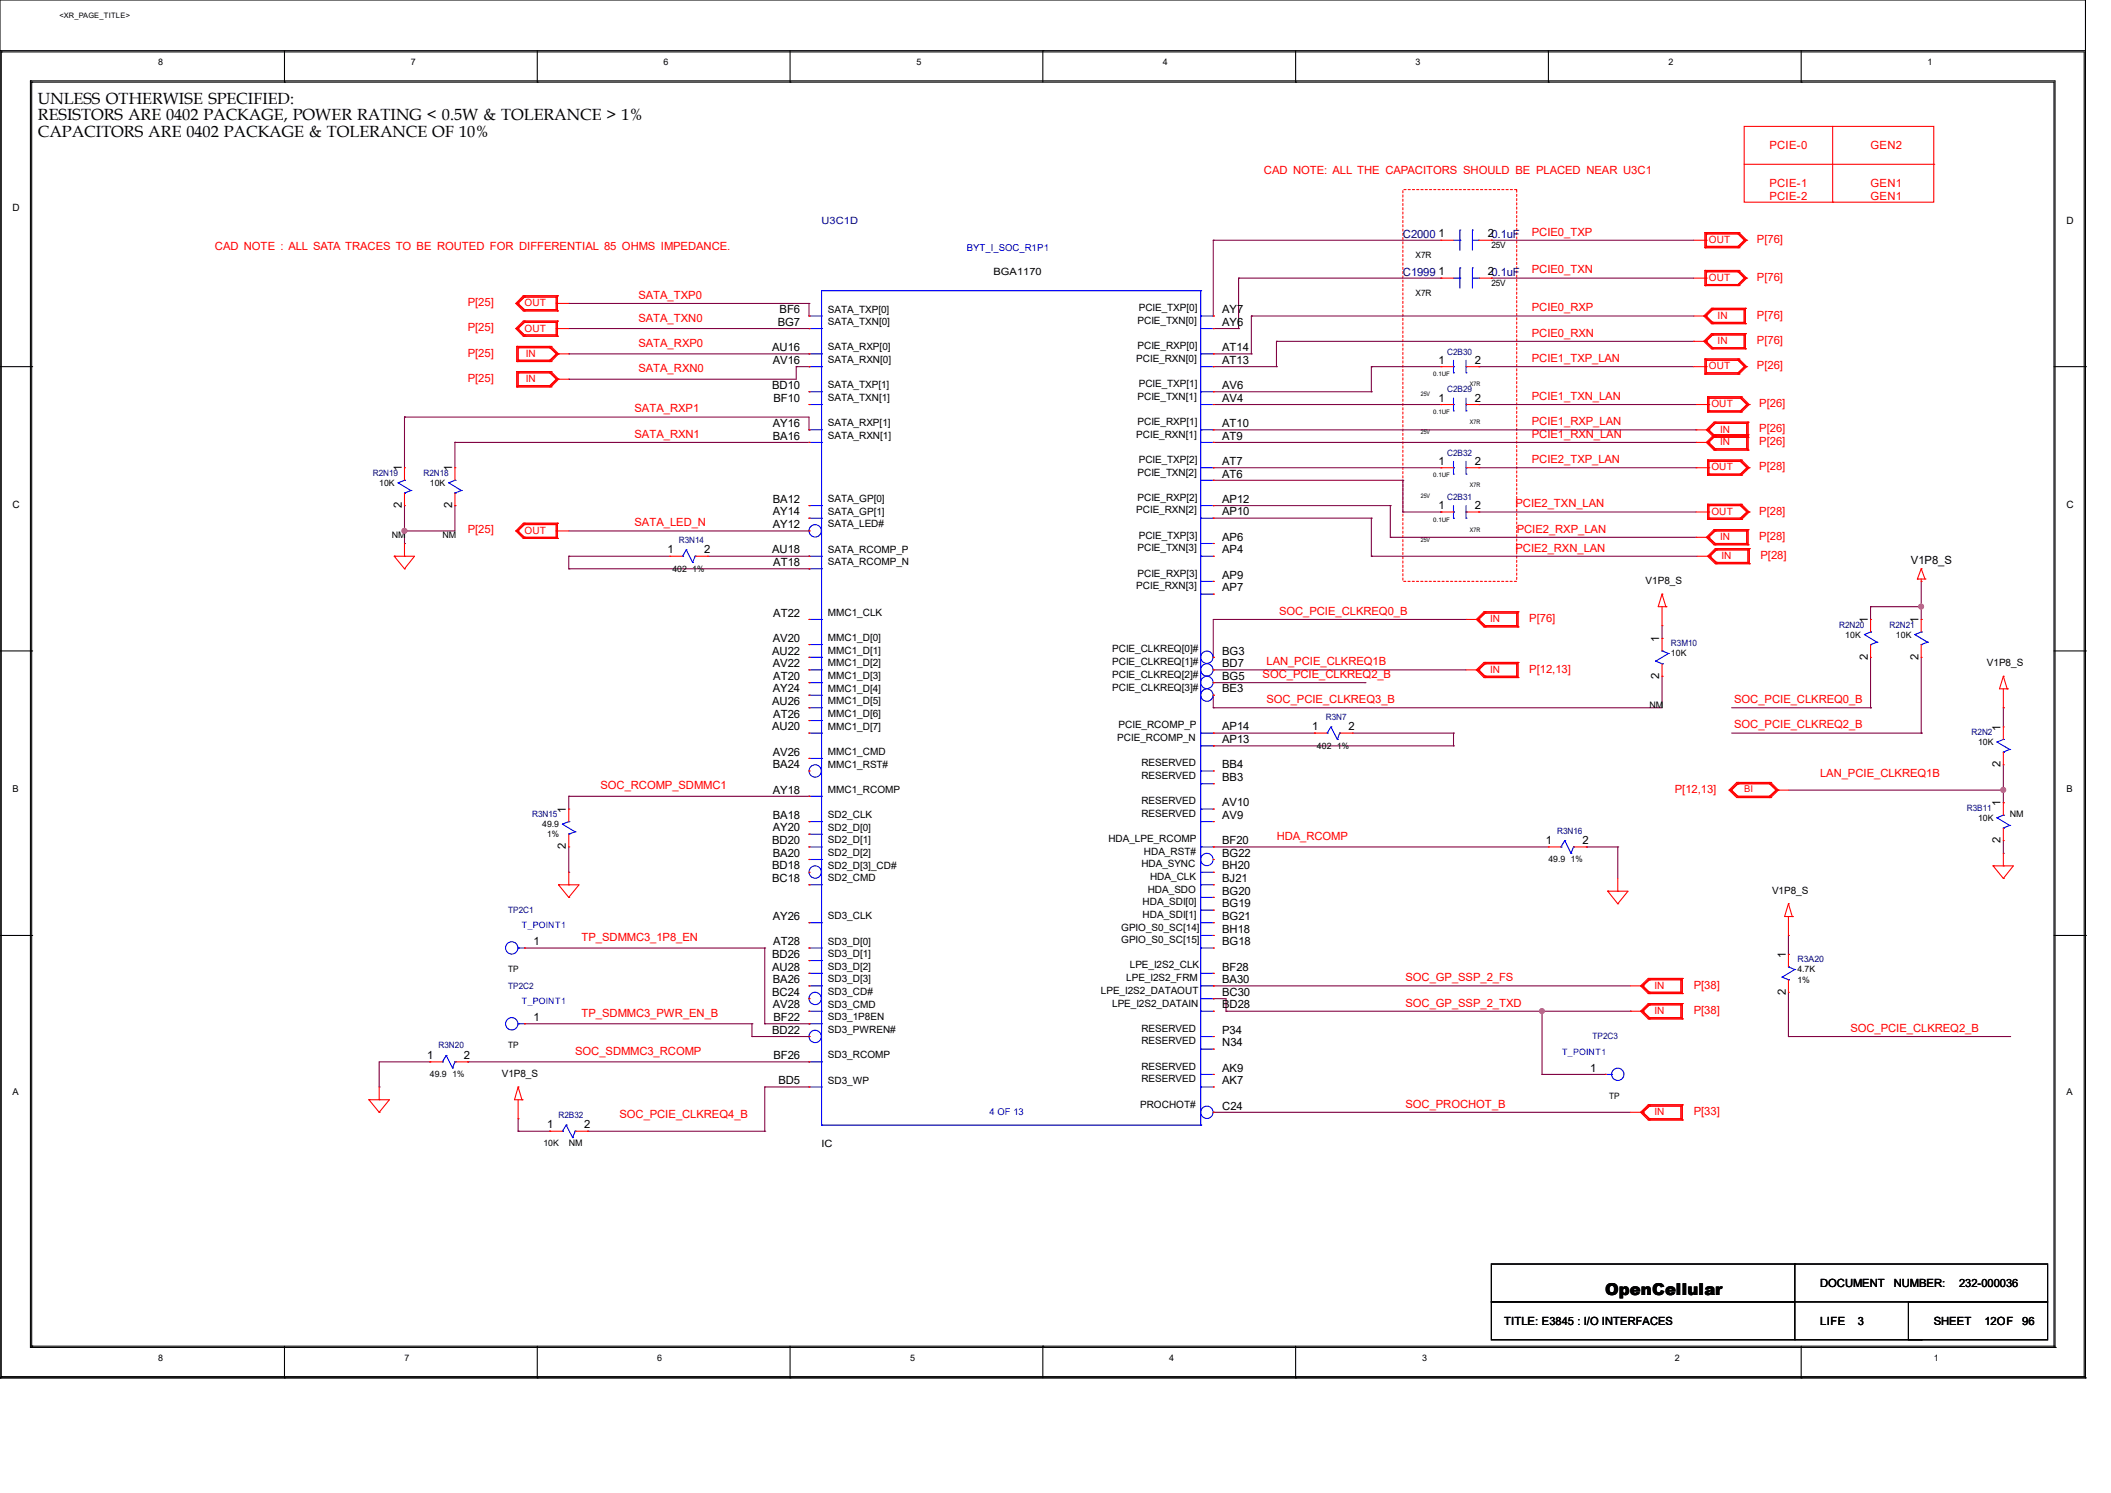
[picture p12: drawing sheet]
<svg xmlns="http://www.w3.org/2000/svg" width="420mm" height="297mm" viewBox="0 0 420 297" stroke-linecap="round" stroke-linejoin="round" font-family="sans-serif">
<defs><g id="words">
<text font-size="3.3" x="319.4" y="257.6">OpenCellular</text>
<g font-size="3.2">
<text x="7.5" y="20.7">UNLESS OTHERWISE SPECIFIED:</text>
<text x="7.5" y="24">RESISTORS ARE 0402 PACKAGE, POWER RATING &lt; 0.5W &amp; TOLERANCE &gt; 1%</text>
<text x="7.5" y="27.2">CAPACITORS ARE 0402 PACKAGE &amp; TOLERANCE OF 10%</text>
</g>
<g font-size="2.2" fill="#f00">
<text x="352" y="29.7">PCIE-0</text>
<text x="372.2" y="29.7">GEN2</text>
<text x="251.5" y="34.7">CAD NOTE: ALL THE CAPACITORS SHOULD BE PLACED NEAR U3C1</text>
<text x="352" y="37.3">PCIE-1</text>
<text x="352" y="39.8">PCIE-2</text>
<text x="372.2" y="37.3">GEN1</text>
<text x="372.2" y="39.8">GEN1</text>
<text x="304.8" y="46.9">PCIE0_TXP</text>
<text x="42.8" y="49.8">CAD NOTE : ALL SATA TRACES TO BE ROUTED FOR DIFFERENTIAL 85 OHMS IMPEDANCE.</text>
<text x="349.5" y="48.3">P[76]</text>
<text x="127" y="59.4">SATA_TXP0</text>
<text x="304.8" y="54.4">PCIE0_TXN</text>
<text x="349.5" y="55.8">P[76]</text>
<text x="93" y="65.9">P[25]</text>
<text x="93" y="60.9">P[25]</text>
<text x="127" y="64">SATA_TXN0</text>
<text x="304.8" y="61.9">PCIE0_RXP</text>
<text x="349.5" y="63.4">P[76]</text>
<text x="93" y="71">P[25]</text>
<text x="127" y="69">SATA_RXP0</text>
<text x="304.8" y="67">PCIE0_RXN</text>
<text x="349.5" y="68.4">P[76]</text>
<text x="93" y="75.9">P[25]</text>
<text x="127" y="74">SATA_RXN0</text>
<text x="304.8" y="72">PCIE1_TXP_LAN</text>
<text x="349.5" y="73.4">P[26]</text>
<text x="126.2" y="82">SATA_RXP1</text>
<text x="304.8" y="79.5">PCIE1_TXN_LAN</text>
<text x="350" y="81">P[26]</text>
<text x="126.2" y="87.1">SATA_RXN1</text>
<text x="304.8" y="87.1">PCIE1_RXN_LAN</text>
<text x="304.8" y="84.6">PCIE1_RXP_LAN</text>
<text x="350" y="88.5">P[26]</text>
<text x="350" y="86">P[26]</text>
<text x="304.8" y="92.1">PCIE2_TXP_LAN</text>
<text x="350" y="93.6">P[28]</text>
<text x="301.5" y="100.9">PCIE2_TXN_LAN</text>
<text x="93" y="106.1">P[25]</text>
<text x="126.2" y="104.7">SATA_LED_N</text>
<text x="301.8" y="106">PCIE2_RXP_LAN</text>
<text x="350" y="107.4">P[28]</text>
<text x="350" y="102.4">P[28]</text>
<text x="301.5" y="109.7">PCIE2_RXN_LAN</text>
<text x="350.3" y="111.2">P[28]</text>
<text x="254.5" y="122.3">SOC_PCIE_CLKREQ0_B</text>
<text x="304.2" y="123.7">P[76]</text>
<text x="251.2" y="134.9">SOC_PCIE_CLKREQ2_B</text>
<text x="252" y="132.3">LAN_PCIE_CLKREQ1B</text>
<text x="304.2" y="133.8">P[12,13]</text>
<text x="252" y="139.9">SOC_PCIE_CLKREQ3_B</text>
<text x="345" y="139.9">SOC_PCIE_CLKREQ0_B</text>
<text x="345" y="144.9">SOC_PCIE_CLKREQ2_B</text>
<text x="362.1" y="154.5">LAN_PCIE_CLKREQ1B</text>
<text x="119.5" y="157">SOC_RCOMP_SDMMC1</text>
<text x="333.2" y="157.7">P[12,13]</text>
<text x="254" y="167">HDA_RCOMP</text>
<text x="115.7" y="187.2">TP_SDMMC3_1P8_EN</text>
<text x="279.6" y="195.2">SOC_GP_SSP_2_FS</text>
<text x="337" y="196.7">P[38]</text>
<text x="115.7" y="202.3">TP_SDMMC3_PWR_EN_B</text>
<text x="279.6" y="200.2">SOC_GP_SSP_2_TXD</text>
<text x="337" y="201.7">P[38]</text>
<text x="114.4" y="209.8">SOC_SDMMC3_RCOMP</text>
<text x="368.1" y="205.3">SOC_PCIE_CLKREQ2_B</text>
<text x="279.6" y="220.3">SOC_PROCHOT_B</text>
<text x="337" y="221.8">P[33]</text>
<text x="123.2" y="222.4">SOC_PCIE_CLKREQ4_B</text>
</g>
<g font-size="2.2" fill="#000080">
<text x="279.1" y="47.3">C2000</text>
<text x="279.1" y="54.8">C1999</text>
</g>
<g font-size="2.2">
<text x="286.2" y="47.2">1</text>
<text x="296" y="47.2">20.1uF</text>
<text x="286.2" y="54.8">1</text>
<text x="296" y="54.8">20.1uF</text>
<text x="154.7" y="64.8">BG7</text>
<text x="155.1" y="62.3">BF6</text>
<text x="243.2" y="64.8">AY6</text>
<text x="243.2" y="62.3">AY7</text>
<text x="153.6" y="69.9">AU16</text>
<text x="243.2" y="69.9">AT14</text>
<text x="153.6" y="77.4">BD10</text>
<text x="153.8" y="72.4">AV16</text>
<text x="243.2" y="77.4">AV6</text>
<text x="243.2" y="72.4">AT13</text>
<text x="286.2" y="72.4">1</text>
<text x="293.5" y="72.4">2</text>
<text x="153.9" y="79.9">BF10</text>
<text x="243.2" y="79.9">AV4</text>
<text x="286.2" y="79.9">1</text>
<text x="293.5" y="79.9">2</text>
<text x="153.8" y="87.5">BA16</text>
<text x="153.8" y="85">AY16</text>
<text x="243.2" y="87.5">AT9</text>
<text x="243.2" y="85">AT10</text>
<text x="79.9" y="93.8" transform="rotate(-90 79.9 93.8)">1</text>
<text x="90" y="93.8" transform="rotate(-90 90 93.8)">1</text>
<text x="243.2" y="95">AT6</text>
<text x="243.2" y="92.5">AT7</text>
<text x="286.2" y="92.5">1</text>
<text x="293.5" y="92.5">2</text>
<text x="79.9" y="101.1" transform="rotate(-90 79.9 101.1)">2</text>
<text x="90" y="101.1" transform="rotate(-90 90 101.1)">2</text>
<text x="153.8" y="100">BA12</text>
<text x="243.2" y="100">AP12</text>
<text x="286.2" y="101.3">1</text>
<text x="293.5" y="101.3">2</text>
<text x="153.8" y="105.1">AY12</text>
<text x="153.8" y="102.5">AY14</text>
<text x="243.2" y="107.6">AP6</text>
<text x="243.2" y="102.5">AP10</text>
<text x="132.8" y="110.1">1</text>
<text x="140.1" y="110.1">2</text>
<text x="153.6" y="110.1">AU18</text>
<text x="153.8" y="112.6">AT18</text>
<text x="243.2" y="110.1">AP4</text>
<text x="380.2" y="112.2">V1P8_S</text>
<text x="243.2" y="117.6">AP7</text>
<text x="243.2" y="115.1">AP9</text>
<text x="153.8" y="122.7">AT22</text>
<text x="371.6" y="123.9" transform="rotate(-90 371.6 123.9)">1</text>
<text x="381.7" y="123.9" transform="rotate(-90 381.7 123.9)">1</text>
<text x="153.6" y="130.2">AU22</text>
<text x="153.8" y="127.7">AV20</text>
<text x="243.2" y="130.2">BG3</text>
<text x="330.1" y="127.7" transform="rotate(-90 330.1 127.7)">1</text>
<text x="371.6" y="131.3" transform="rotate(-90 371.6 131.3)">2</text>
<text x="381.7" y="131.3" transform="rotate(-90 381.7 131.3)">2</text>
<text x="153.8" y="137.8">AY24</text>
<text x="153.8" y="132.7">AV22</text>
<text x="153.8" y="135.3">AT20</text>
<text x="243.2" y="137.8">BE3</text>
<text x="243.2" y="135.3">BG5</text>
<text x="243.2" y="132.7">BD7</text>
<text x="330.1" y="135.1" transform="rotate(-90 330.1 135.1)">2</text>
<text x="153.6" y="140.3">AU26</text>
<text x="153.8" y="142.8">AT26</text>
<text x="153.6" y="145.3">AU20</text>
<text x="243.2" y="147.8">AP13</text>
<text x="243.2" y="145.3">AP14</text>
<text x="261" y="145.3">1</text>
<text x="268.3" y="145.3">2</text>
<text x="398" y="145.3" transform="rotate(-90 398 145.3)">1</text>
<text x="153.8" y="152.8">BA24</text>
<text x="153.8" y="150.3">AV26</text>
<text x="243.2" y="155.4">BB3</text>
<text x="243.2" y="152.8">BB4</text>
<text x="398" y="152.7" transform="rotate(-90 398 152.7)">2</text>
<text x="112.6" y="161.7" transform="rotate(-90 112.6 161.7)">1</text>
<text x="153.8" y="157.9">AY18</text>
<text x="243.2" y="160.4">AV10</text>
<text x="398" y="160.4" transform="rotate(-90 398 160.4)">1</text>
<text x="153.6" y="167.9">BD20</text>
<text x="153.8" y="165.4">AY20</text>
<text x="153.8" y="162.9">BA18</text>
<text x="243.2" y="167.9">BF20</text>
<text x="243.2" y="162.9">AV9</text>
<text x="307.6" y="167.9">1</text>
<text x="314.8" y="167.9">2</text>
<text x="398" y="167.8" transform="rotate(-90 398 167.8)">2</text>
<text x="112.6" y="169" transform="rotate(-90 112.6 169)">2</text>
<text x="153.6" y="173">BD18</text>
<text x="153.8" y="170.4">BA20</text>
<text x="243.2" y="173">BH20</text>
<text x="243.2" y="170.4">BG22</text>
<text x="153.6" y="175.5">BC18</text>
<text x="243.2" y="178">BG20</text>
<text x="243.2" y="175.5">BJ21</text>
<text x="153.8" y="183">AY26</text>
<text x="243.2" y="185.5">BH18</text>
<text x="243.2" y="183">BG21</text>
<text x="243.2" y="180.5">BG19</text>
<text x="106.1" y="188">1</text>
<text x="153.6" y="190.5">BD26</text>
<text x="153.8" y="188">AT28</text>
<text x="243.2" y="188">BG18</text>
<text x="355.3" y="190.6" transform="rotate(-90 355.3 190.6)">1</text>
<text x="153.6" y="193.1">AU28</text>
<text x="153.8" y="195.6">BA26</text>
<text x="243.2" y="195.6">BA30</text>
<text x="243.2" y="193.1">BF28</text>
<text x="355.3" y="197.9" transform="rotate(-90 355.3 197.9)">2</text>
<text x="106.1" y="203.1">1</text>
<text x="153.6" y="198.1">BC24</text>
<text x="153.8" y="200.6">AV28</text>
<text x="153.9" y="203.1">BF22</text>
<text x="243.2" y="200.6">BD28</text>
<text x="243.2" y="198.1">BC30</text>
<text x="153.6" y="205.7">BD22</text>
<text x="243.2" y="208.2">N34</text>
<text x="243.2" y="205.7">P34</text>
<text x="85" y="210.7">1</text>
<text x="92.3" y="210.7">2</text>
<text x="153.9" y="210.7">BF26</text>
<text x="154.9" y="215.7">BD5</text>
<text x="243.2" y="215.7">AK7</text>
<text x="243.2" y="213.2">AK9</text>
<text x="316.4" y="213.2">1</text>
<text x="243.2" y="220.7">C24</text>
<text x="108.9" y="224.5">1</text>
<text x="116.2" y="224.5">2</text>
<text x="362.1" y="256">DOCUMENT</text>
<text x="376.8" y="256">NUMBER:</text>
<text x="389.8" y="256">232-000036</text>
<text x="299.3" y="263.6">TITLE: E3845 : I/O INTERFACES</text>
<text x="362.1" y="263.6">LIFE</text>
<text x="369.6" y="263.6">3</text>
<text x="384.7" y="263.6">SHEET</text>
<text x="394.8" y="263.6">12OF</text>
<text x="402.3" y="263.6">96</text>
</g>
<g font-size="2">
<text x="2.5" y="42">D</text>
<text x="411.1" y="44.6">D</text>
<text x="197.7" y="54.6">BGA1170</text>
<text x="164.7" y="64.7">SATA_TXN[0]</text>
<text x="164.7" y="62.2">SATA_TXP[0]</text>
<text x="226.3" y="64.4">PCIE_TXN[0]</text>
<text x="226.6" y="61.9">PCIE_TXP[0]</text>
<text x="164.7" y="69.7">SATA_RXP[0]</text>
<text x="226.1" y="72">PCIE_RXN[0]</text>
<text x="226.3" y="69.5">PCIE_RXP[0]</text>
<text x="164.7" y="77.3">SATA_TXP[1]</text>
<text x="164.7" y="72.2">SATA_RXN[0]</text>
<text x="226.6" y="77">PCIE_TXP[1]</text>
<text x="164.7" y="79.8">SATA_TXN[1]</text>
<text x="226.3" y="79.5">PCIE_TXN[1]</text>
<text x="164.7" y="87.3">SATA_RXN[1]</text>
<text x="164.7" y="84.8">SATA_RXP[1]</text>
<text x="226.1" y="87.1">PCIE_RXN[1]</text>
<text x="226.3" y="84.5">PCIE_RXP[1]</text>
<text x="226.3" y="94.6">PCIE_TXN[2]</text>
<text x="226.6" y="92.1">PCIE_TXP[2]</text>
<text x="2.5" y="101.1">C</text>
<text x="164.7" y="99.9">SATA_GP[0]</text>
<text x="226.3" y="99.7">PCIE_RXP[2]</text>
<text x="411.1" y="101.1">C</text>
<text x="164.7" y="104.9">SATA_LED#</text>
<text x="164.7" y="102.4">SATA_GP[1]</text>
<text x="226.1" y="102.2">PCIE_RXN[2]</text>
<text x="226.6" y="107.2">PCIE_TXP[3]</text>
<text x="164.7" y="112.5">SATA_RCOMP_N</text>
<text x="164.7" y="109.9">SATA_RCOMP_P</text>
<text x="226.3" y="109.7">PCIE_TXN[3]</text>
<text x="226.1" y="117.2">PCIE_RXN[3]</text>
<text x="226.3" y="114.7">PCIE_RXP[3]</text>
<text x="327.4" y="116.2">V1P8_S</text>
<text x="164.7" y="122.5">MMC1_CLK</text>
<text x="164.7" y="130">MMC1_D[1]</text>
<text x="164.7" y="127.6">MMC1_D[0]</text>
<text x="221.3" y="129.8">PCIE_CLKREQ[0]#</text>
<text x="164.7" y="137.6">MMC1_D[4]</text>
<text x="164.7" y="135.1">MMC1_D[3]</text>
<text x="164.7" y="132.6">MMC1_D[2]</text>
<text x="221.3" y="137.4">PCIE_CLKREQ[3]#</text>
<text x="221.3" y="134.8">PCIE_CLKREQ[2]#</text>
<text x="221.3" y="132.3">PCIE_CLKREQ[1]#</text>
<text x="395.3" y="132.6">V1P8_S</text>
<text x="164.7" y="142.6">MMC1_D[6]</text>
<text x="164.7" y="140.1">MMC1_D[5]</text>
<text x="164.7" y="145.2">MMC1_D[7]</text>
<text x="222.3" y="147.4">PCIE_RCOMP_N</text>
<text x="222.5" y="144.9">PCIE_RCOMP_P</text>
<text x="164.7" y="152.7">MMC1_RST#</text>
<text x="164.7" y="150.2">MMC1_CMD</text>
<text x="227.1" y="154.9">RESERVED</text>
<text x="227.1" y="152.4">RESERVED</text>
<text x="164.7" y="157.7">MMC1_RCOMP</text>
<text x="227.1" y="160">RESERVED</text>
<text x="164.7" y="167.8">SD2_D[1]</text>
<text x="164.7" y="165.3">SD2_D[0]</text>
<text x="164.7" y="162.8">SD2_CLK</text>
<text x="220.5" y="167.5">HDA_LPE_RCOMP</text>
<text x="227.1" y="162.5">RESERVED</text>
<text x="164.7" y="172.8">SD2_D[3]_CD#</text>
<text x="164.7" y="170.3">SD2_D[2]</text>
<text x="227.1" y="172.6">HDA_SYNC</text>
<text x="227.6" y="170.1">HDA_RST#</text>
<text x="164.7" y="175.3">SD2_CMD</text>
<text x="228.3" y="177.6">HDA_SDO</text>
<text x="228.8" y="175.1">HDA_CLK</text>
<text x="352.6" y="177.8">V1P8_S</text>
<text x="164.7" y="182.9">SD3_CLK</text>
<text x="223.1" y="185.1">GPIO_S0_SC[14]</text>
<text x="227.3" y="182.6">HDA_SDI[1]</text>
<text x="227.3" y="180.1">HDA_SDI[0]</text>
<text x="164.7" y="190.4">SD3_D[1]</text>
<text x="164.7" y="187.9">SD3_D[0]</text>
<text x="223.1" y="187.7">GPIO_S0_SC[15]</text>
<text x="164.7" y="198">SD3_CD#</text>
<text x="164.7" y="195.5">SD3_D[3]</text>
<text x="164.7" y="192.9">SD3_D[2]</text>
<text x="219" y="197.7">LPE_I2S2_DATAOUT</text>
<text x="224.1" y="195.2">LPE_I2S2_FRM</text>
<text x="224.8" y="192.7">LPE_I2S2_CLK</text>
<text x="164.7" y="203">SD3_1P8EN</text>
<text x="164.7" y="200.5">SD3_CMD</text>
<text x="221.3" y="200.2">LPE_I2S2_DATAIN</text>
<text x="164.7" y="205.5">SD3_PWREN#</text>
<text x="227.1" y="207.8">RESERVED</text>
<text x="227.1" y="205.2">RESERVED</text>
<text x="99.8" y="214.3">V1P8_S</text>
<text x="164.7" y="215.6">SD3_WP</text>
<text x="164.7" y="210.5">SD3_RCOMP</text>
<text x="227.1" y="215.3">RESERVED</text>
<text x="227.1" y="212.8">RESERVED</text>
<text x="226.8" y="220.3">PROCHOT#</text>
<text x="163.4" y="228.1">IC</text>
</g>
<text font-size="2" fill="#000080" x="163.4" y="44.6">U3C1D</text>
<g font-size="2" fill="#f00">
<text x="340" y="48.3">OUT</text>
<text x="340" y="55.9">OUT</text>
<text x="104.4" y="66">OUT</text>
<text x="104.4" y="60.9">OUT</text>
<text x="341.7" y="63.4">IN</text>
<text x="104.6" y="71">IN</text>
<text x="341.7" y="68.5">IN</text>
<text x="104.6" y="76">IN</text>
<text x="340" y="73.5">OUT</text>
<text x="340.5" y="81">OUT</text>
<text x="342.2" y="88.6">IN</text>
<text x="342.2" y="86.1">IN</text>
<text x="340.5" y="93.6">OUT</text>
<text x="104.4" y="106.2">OUT</text>
<text x="340.5" y="102.4">OUT</text>
<text x="342.2" y="107.4">IN</text>
<text x="342.5" y="111.2">IN</text>
<text x="296.5" y="123.8">IN</text>
<text x="296.5" y="133.9">IN</text>
<text x="329.1" y="196.7">IN</text>
<text x="329.1" y="201.7">IN</text>
<text x="329.1" y="221.9">IN</text>
</g>
<g font-size="1.9" fill="#00f">
<text x="192.4" y="50">BYT_I_SOC_R1P1</text>
<text x="196.9" y="221.7">4 OF 13</text>
</g>
<g font-size="1.9">
<text x="2.5" y="157.6">B</text>
<text x="411.1" y="157.6">B</text>
<text x="2.5" y="217.9">A</text>
<text x="411.1" y="217.9">A</text>
</g>
<text font-size="1.9" fill="#f00" x="347" y="157.6">BI</text>
<g font-size="1.8">
<text x="31.5" y="12.9">8</text>
<text x="81.7" y="12.9">7</text>
<text x="132" y="12.9">6</text>
<text x="182.3" y="12.9">5</text>
<text x="231.4" y="12.9">4</text>
<text x="281.6" y="12.9">3</text>
<text x="331.9" y="12.9">2</text>
<text x="383.5" y="12.9">1</text>
<text x="77.9" y="107">NM</text>
<text x="88" y="107">NM</text>
<text x="328.2" y="140.9">NM</text>
<text x="399.8" y="162.6">NM</text>
<text x="113.2" y="227.9">NM</text>
<text x="31.5" y="270.7">8</text>
<text x="80.5" y="270.7">7</text>
<text x="130.8" y="270.7">6</text>
<text x="181.1" y="270.7">5</text>
<text x="232.6" y="270.7">4</text>
<text x="282.9" y="270.7">3</text>
<text x="333.2" y="270.7">2</text>
<text x="384.7" y="270.7">1</text>
</g>
<g font-size="1.7">
<text x="281.6" y="51.4">X7R</text>
<text x="296.7" y="49.4">25V</text>
<text x="281.6" y="58.9">X7R</text>
<text x="296.7" y="56.9">25V</text>
<text x="75.4" y="96.6">10K</text>
<text x="85.5" y="96.6">10K</text>
<text x="133.8" y="113.7">402</text>
<text x="137.8" y="113.7">1%</text>
<text x="332.4" y="130.6">10K</text>
<text x="367.1" y="126.8">10K</text>
<text x="377.2" y="126.8">10K</text>
<text x="262" y="149">402</text>
<text x="266.1" y="149">1%</text>
<text x="393.5" y="148.2">10K</text>
<text x="107.9" y="164.5">49.9</text>
<text x="108.9" y="166.6">1%</text>
<text x="393.5" y="163.3">10K</text>
<text x="308.1" y="171.6">49.9</text>
<text x="312.5" y="171.6">1%</text>
<text x="101.1" y="193.5">TP</text>
<text x="357.6" y="193.5">4.7K</text>
<text x="357.6" y="195.5">1%</text>
<text x="101.1" y="208.6">TP</text>
<text x="85.5" y="214.3">49.9</text>
<text x="90" y="214.3">1%</text>
<text x="320.1" y="218.6">TP</text>
<text x="108.1" y="227.9">10K</text>
</g>
<g font-size="1.7" fill="#000080">
<text x="287.9" y="70.5">C2B30</text>
<text x="287.9" y="78.1">C2B29</text>
<text x="74.2" y="94.7">R2N19</text>
<text x="84.2" y="94.7">R2N18</text>
<text x="287.9" y="90.6">C2B32</text>
<text x="287.9" y="99.4">C2B31</text>
<text x="135" y="108">R3N14</text>
<text x="365.9" y="124.8">R2N20</text>
<text x="375.9" y="124.8">R2N21</text>
<text x="332.4" y="128.6">R3M10</text>
<text x="263.8" y="143.2">R3N7</text>
<text x="392.3" y="146.2">R2N2</text>
<text x="391.3" y="161.3">R3B11</text>
<text x="105.9" y="162.6">R3N15</text>
<text x="309.8" y="165.8">R3N16</text>
<text x="101.1" y="181.6">TP2C1</text>
<text x="357.6" y="191.5">R3A20</text>
<text x="101.1" y="196.7">TP2C2</text>
<text x="87.2" y="208.6">R3N20</text>
<text x="316.8" y="206.8">TP2C3</text>
<text x="111.1" y="222.4">R2B32</text>
</g>
<g font-size="1.7" fill="#00f">
<text x="103.8" y="184.7">T_POINT1</text>
<text x="103.8" y="199.8">T_POINT1</text>
<text x="310.8" y="209.8">T_POINT1</text>
</g>
<text font-size="1.5" x="11.8" y="3.6">&lt;XR_PAGE_TITLE&gt;</text>
<g font-size="1.2">
<text x="285.2" y="74.8">0.1UF</text>
<text x="292.4" y="76.8">X7R</text>
<text x="282.7" y="78.8">25V</text>
<text x="285.2" y="82.4">0.1UF</text>
<text x="282.7" y="86.4">25V</text>
<text x="292.4" y="84.4">X7R</text>
<text x="285.2" y="95">0.1UF</text>
<text x="282.7" y="99">25V</text>
<text x="292.4" y="96.9">X7R</text>
<text x="282.7" y="107.8">25V</text>
<text x="285.2" y="103.8">0.1UF</text>
<text x="292.4" y="105.7">X7R</text>
</g>
<g font-size=".6" fill="#fff">
<text x="242.4" y="76.5">UNNAMED_6_BYTISOCR1P1_I118_PCIETXP_1</text>
<text x="242.4" y="79">UNNAMED_6_BYTISOCR1P1_I118_PCIETXN_1</text>
<text x="242.4" y="94.1">UNNAMED_6_BYTISOCR1P1_I118_PCIETXN</text>
<text x="242.4" y="91.6">UNNAMED_6_BYTISOCR1P1_I118_PCIETXP</text>
<text x="161.9" y="111.7">UNNAMED_6_BYTISOCR1P1_I118_SATARCOMPN</text>
<text x="161.9" y="109.2">UNNAMED_6_BYTISOCR1P1_I118_SATARCOMPP</text>
<text x="242.4" y="146.9">UNNAMED_6_BYTISOCR1P1_I118_PCIERCOMPN</text>
<text x="242.4" y="144.4">UNNAMED_6_BYTISOCR1P1_I118_PCIERCOMPP</text>
</g>
</g></defs>
<g fill="none" stroke="#000" stroke-width=".21">
<path d="M0 10.1h.1M0 10.1h414.9M.3 10.3h.1M.3 10.3v263.6M.3 10.3h414.4v263.6M6.1 16.1h.1M6.1 16.1v252M6.1 16.1h402.8v252M6.3 16.3h.1M6.3 16.3h402.3v251.5M6.3 16.3v251.5M56.6 16.3h.1"/>
<path d="M56.6 10.1v6.2M106.9 16.3h.1M106.9 10.1v6.2M157.2 16.3h.1M157.2 10.1v6.2M207.5 10.1h.1M207.5 10.1v6.2M257.8 16.3h.1M257.8 10.1v6.2M308.1 16.3h.1M308.1 10.1v6.2M358.4 16.3h.1"/>
<path d="M358.4 10.1v6.2M0 72.9h6.3M6.3 72.9h.1M408.6 72.9h6.3M414.9 72.9h.1M0 129.5h6.3M6.3 129.5h.1M408.6 129.5h6.3M414.9 129.5h.1M0 186.1h6.3M6.3 186.1h.1M408.6 186.1h6.3"/>
<path d="M414.9 186.1h.1M296.7 251.5h110.7v7.5h-110.7zM296.7 259h60.4v7.5h-60.4zM357.1 251.5h.1M357.1 251.5v7.5M379.7 259h27.7v7.5h-27.7zM0 274.1h.1M0 274.1v-274.1h414.9v274.1M0 274.1h414.9M.3 273.9h.1M.3 273.9h414.4M6.1 268.1h.1"/>
<path d="M6.1 268.1h402.8M6.3 267.8h.1M6.3 267.8h402.3M56.6 274.1h.1M56.6 267.8v6.3M106.9 274.1h.1M106.9 267.8v6.3M157.2 274.1h.1M157.2 267.8v6.3M207.5 267.8h.1M207.5 267.8v6.3M257.8 274.1h.1"/>
<path d="M257.8 267.8v6.3M357.1 266.5h25.1M358.4 274.1h.1M358.4 267.8v6.3M382.2 266.5h.1M408.6 267.8h.1M408.9 268.1h.1M414.7 273.9h.1M414.9 274.1h.1"/>
</g>
<g fill="none" stroke="#f00" stroke-width=".21">
<path d="M347 25.1h37.7v15.1h-37.7zM347 32.7h37.7M364.6 25.1v15.1M384.7 32.7h.1M104.1 58.8h.1M104.1 58.8h6.8M104.1 58.8l-1.5 1.6M104.4 59.1h.1M104.4 58.8h.1M104.4 59.1l-1.3 1.3M104.4 59.1h6.3M104.4 59.1l-1.6 1.3"/>
<path d="M104.4 58.8l-1.6 1.6M110.7 59.1h.1M110.7 59.1v2.5M110.9 58.8h.1M110.9 58.8v3M286.7 55.3h.1M286.7 47.8h.1M286.7 47.8h2.5M286.7 55.3h2.5M294.2 47.8h2.5M294.2 55.3h2.5M296.7 55.3h.1"/>
<path d="M296.7 47.8h.1M337 47.8h2.5M337 55.3h2.5M339.2 46.3h.1M339.2 49.3h.1M339.2 53.8h.1M339.2 56.8h.1M339.2 46.3v3M339.2 53.8v3M339.2 46.3h6.8M339.2 49.3h6.8M339.2 53.8h6.8"/>
<path d="M339.2 56.8h6.8M339.5 47.8h.1M339.5 46.5h.1M339.5 49h.1M339.5 55.3h.1M339.5 54.1h.1M339.5 56.6h.1M339.5 46.5v2.5M339.5 54.1v2.5M339.5 46.5h6.3M339.5 49h6.3M339.5 54.1h6.3"/>
<path d="M339.5 56.6h6.3M345.8 46.5h.1M345.8 46.3h.1M345.8 49.3h.1M345.8 49h.1M345.8 54.1h.1M345.8 53.8h.1M345.8 56.8h.1M345.8 56.6h.1M345.8 46.5l1.2 1.3M345.8 46.5l1.5 1.3M345.8 46.3l1.5 1.5"/>
<path d="M345.8 54.1l1.2 1.2M345.8 54.1l1.5 1.2M345.8 53.8l1.5 1.5M346 46.3h.1M346 49.3h.1M346 53.8h.1M346 56.8h.1M346 46.3l1.5 1.5M346 53.8l1.5 1.5M347 47.8h.1M347 55.3h.1M347 47.8l-1.2 1.2"/>
<path d="M347 55.3l-1.2 1.3M347.3 47.8h.1M347.3 55.3h.1M347.3 47.8l-1.5 1.2M347.3 47.8l-1.5 1.5M347.3 55.3l-1.5 1.3M347.3 55.3l-1.5 1.5M347.5 47.8h.1M347.5 55.3h.1M347.5 47.8l-1.5 1.5M347.5 55.3l-1.5 1.5M364.6 40.2h.1"/>
<path d="M102.6 65.4h.1M102.6 60.4h.1M102.6 65.4l1.5 1.5M102.6 60.4l1.5 1.4M102.8 65.4h.1M102.8 60.4h.1M102.8 73.9h.1M102.8 77h.1M102.8 68.9h.1M102.8 71.9h.1M102.8 65.4l1.6 1.5M102.8 65.4l1.6 1.2"/>
<path d="M102.8 60.4l1.6 1.4M102.8 60.4l1.6 1.2M102.8 73.9h6.8M102.8 68.9v3M102.8 73.9v3.1M102.8 77h6.8M102.8 68.9h6.8M102.8 71.9h6.8M103.1 65.4h.1M103.1 60.4h.1M103.1 74.2h.1M103.1 76.7h.1"/>
<path d="M103.1 69.2h.1M103.1 71.7h.1M103.1 69.2v2.5M103.1 74.2v2.5M103.1 65.4l1.3 1.2M103.1 60.4l1.3 1.2M103.1 74.2h6.3M103.1 76.7h6.3M103.1 69.2h6.3M103.1 71.7h6.3M104.1 63.9h.1M104.1 66.9h.1"/>
<path d="M104.1 61.8h.1M104.1 63.9h6.8M104.1 66.9h6.8M104.1 63.9l-1.5 1.5M104.1 61.8h6.8M104.4 64.1h.1M104.4 66.6h.1M104.4 63.9h.1M104.4 66.9h.1M104.4 61.6h.1M104.4 61.8h.1M104.4 64.1l-1.3 1.3"/>
<path d="M104.4 64.1h6.3M104.4 66.6h6.3M104.4 64.1l-1.6 1.3M104.4 63.9l-1.6 1.5M104.4 61.6h6.3M109.4 74.2h.1M109.4 76.7h.1M109.4 73.9h.1M109.4 77h.1M109.4 69.2h.1M109.4 71.7h.1M109.4 68.9h.1"/>
<path d="M109.4 71.9h.1M109.4 74.2l1.3 1.2M109.4 74.2l1.5 1.2M109.4 73.9l1.5 1.5M109.4 69.2l1.3 1.2M109.4 69.2l1.5 1.2M109.4 68.9l1.5 1.5M109.6 73.9h.1M109.6 77h.1M109.6 68.9h.1M109.6 71.9h.1M109.6 73.9l1.5 1.5"/>
<path d="M109.6 68.9l1.5 1.5M110.7 65.4h.1M110.7 64.1h.1M110.7 66.6h.1M110.7 60.4h.1M110.7 61.6h.1M110.7 75.4h.1M110.7 70.4h.1M110.7 65.4h2.5M110.7 64.1v2.5M110.7 60.4h2.5M110.7 75.4h2.5"/>
<path d="M110.7 75.4l-1.3 1.3M110.7 70.4h2.5M110.7 70.4l-1.3 1.3M110.9 63.9h.1M110.9 66.9h.1M110.9 61.8h.1M110.9 75.4h.1M110.9 70.4h.1M110.9 63.9v3M110.9 75.4l-1.5 1.6M110.9 75.4l-1.5 1.3M110.9 70.4l-1.5 1.5"/>
<path d="M110.9 70.4l-1.5 1.3M111.1 75.4h.1M111.1 70.4h.1M111.1 75.4l-1.5 1.6M111.1 70.4l-1.5 1.5M161 77.9h.1M161 72.9h.1M161 70.4h.1M161 65.4h.1M161 62.9h.1M241.4 77.9h.1M241.4 72.9h.1"/>
<path d="M241.4 70.4h.1M241.4 65.4h.1M241.4 62.9h.1M286.7 72.9h.1M286.7 72.9h2.5M291.7 72.9h2.5M294.2 72.9h.1M337 72.9h2.5M337 67.9h2.5M337 62.9h2.5M339 67.9h.1M339 62.9h.1"/>
<path d="M339 67.9l1.5 1.5M339 62.9l1.5 1.5M339.2 71.4h.1M339.2 74.4h.1M339.2 67.9h.1M339.2 62.9h.1M339.2 71.4h6.8M339.2 71.4v3M339.2 74.4h6.8M339.2 67.9l1.5 1.3M339.2 67.9l1.5 1.5M339.2 62.9l1.5 1.2"/>
<path d="M339.2 62.9l1.5 1.5M339.5 72.9h.1M339.5 71.7h.1M339.5 74.2h.1M339.5 67.9h.1M339.5 62.9h.1M339.5 74.2h6.3M339.5 71.7h6.3M339.5 71.7v2.5M339.5 67.9l1.2 1.3M339.5 62.9l1.2 1.2M339.7 79h.1"/>
<path d="M339.7 79v3M339.7 79h6.8M340 79.2h.1M340 79.2v2.5M340 79.2h6.2M340.5 66.4h.1M340.5 69.4h.1M340.5 61.3h.1M340.5 64.4h.1M340.5 66.4h6.8M340.5 69.4h6.8M340.5 66.4l-1.5 1.5"/>
<path d="M340.5 61.3h6.8M340.5 64.4h6.8M340.5 61.3l-1.5 1.6M340.7 66.6h.1M340.7 69.2h.1M340.7 66.4h.1M340.7 69.4h.1M340.7 61.6h.1M340.7 64.1h.1M340.7 61.3h.1M340.7 64.4h.1M340.7 64.1h6.3"/>
<path d="M340.7 66.6h6.3M340.7 61.6h6.3M340.7 69.2h6.3M340.7 66.6l-1.2 1.3M340.7 66.6l-1.5 1.3M340.7 66.4l-1.5 1.5M340.7 61.6l-1.2 1.3M340.7 61.6l-1.5 1.3M340.7 61.3l-1.5 1.6M345.8 71.7h.1M345.8 71.4h.1M345.8 74.4h.1"/>
<path d="M345.8 74.2h.1M345.8 71.7l1.2 1.2M345.8 71.7l1.5 1.2M345.8 71.4l1.5 1.5M346 71.4h.1M346 74.4h.1M346 71.4l1.5 1.5M346.2 79.2h.1M346.2 79h.1M346.2 79.2l1.3 1.3M346.2 79.2l1.6 1.3M346.2 79l1.6 1.5"/>
<path d="M346.5 79h.1M346.5 79l1.5 1.5M347 72.9h.1M347 66.6h.1M347 69.2h.1M347 61.6h.1M347 64.1h.1M347 72.9l-1.2 1.3M347 61.6v2.5M347 66.6v2.6M347.3 72.9h.1M347.3 66.4h.1"/>
<path d="M347.3 69.4h.1M347.3 61.3h.1M347.3 64.4h.1M347.3 72.9l-1.5 1.3M347.3 72.9l-1.5 1.5M347.3 61.3v3.1M347.3 66.4v3M347.5 72.9h.1M347.5 72.9l-1.5 1.5M80.5 93h.1M80.5 93v2.5M80.5 98.1v2.5"/>
<path d="M90.5 93h.1M90.5 93v2.5M90.5 98.1v2.5M161 88h.1M161 85.5h.1M161 80.5h.1M241.4 95.5h.1M241.4 93h.1M241.4 88h.1M241.4 85.5h.1M241.4 80.5h.1M286.7 93h.1"/>
<path d="M286.7 80.5h.1M286.7 93h2.5M286.7 80.5h2.5M291.7 93h2.5M291.7 80.5h2.5M294.2 93h.1M294.2 80.5h.1M337.4 88h2.6M337.4 85.5h2.6M337.4 93h2.6M337.4 80.5h2.6M339.5 88h.1"/>
<path d="M339.5 85.5h.1M339.5 88l1.5 1.5M339.5 85.5l1.5 1.5M339.7 88h.1M339.7 85.5h.1M339.7 91.5h.1M339.7 94.5h.1M339.7 82h.1M339.7 88l1.5 1.3M339.7 88l1.5 1.5M339.7 85.5l1.5 1.2M339.7 85.5l1.5 1.5"/>
<path d="M339.7 91.5v3M339.7 91.5h6.8M339.7 94.5h6.8M339.7 82h6.8M340 88h.1M340 85.5h.1M340 93h.1M340 91.8h.1M340 94.3h.1M340 80.5h.1M340 81.7h.1M340 88l1.2 1.3"/>
<path d="M340 85.5l1.2 1.2M340 91.8v2.5M340 91.8h6.2M340 94.3h6.2M340 81.7h6.2M341 86.5h.1M341 89.5h.1M341 84h.1M341 87h.1M341 86.5h6.8M341 89.5h6.8M341 86.5l-1.5 1.5"/>
<path d="M341 84h6.8M341 87h6.8M341 84l-1.5 1.5M341.2 86.7h.1M341.2 89.3h.1M341.2 86.5h.1M341.2 89.5h.1M341.2 84.2h.1M341.2 84h.1M341.2 87h.1M341.2 86.7l-1.2 1.3M341.2 86.7h6.3"/>
<path d="M341.2 86.7l-1.5 1.3M341.2 89.3h6.3M341.2 86.5l-1.5 1.5M341.2 84.2l-1.2 1.3M341.2 84.2h6.3M341.2 84.2l-1.5 1.3M341.2 84l-1.5 1.5M346.2 91.8h.1M346.2 91.5h.1M346.2 94.5h.1M346.2 94.3h.1M346.2 82h.1"/>
<path d="M346.2 81.7h.1M346.2 91.8l1.3 1.2M346.2 91.8l1.6 1.2M346.2 91.5l1.6 1.5M346.5 91.5h.1M346.5 94.5h.1M346.5 82h.1M346.5 91.5l1.5 1.5M347.5 86.7h.1M347.5 89.3h.1M347.5 84.2h.1M347.5 93h.1"/>
<path d="M347.5 80.5h.1M347.5 84.2v5.1M347.5 80.5l-1.3 1.2M347.5 93l-1.3 1.3M347.8 86.5h.1M347.8 89.5h.1M347.8 84h.1M347.8 87h.1M347.8 93h.1M347.8 80.5h.1M347.8 84v5.5M347.8 93l-1.6 1.3"/>
<path d="M347.8 93l-1.6 1.5M347.8 80.5l-1.6 1.2M347.8 80.5l-1.6 1.5M348 93h.1M348 80.5h.1M348 93l-1.5 1.5M348 80.5l-1.5 1.5M78.4 110.7h.1M78.4 110.7l2.1 2.5M78.4 110.7h4.1l-2 2.5M80.5 110.7h.1M80.5 113.2h.1"/>
<path d="M80.5 100.6h.1M80.5 108.1v2.6M90.5 100.6h.1M102.6 105.6h.1M102.6 105.6l1.5 1.5M102.8 105.6h.1M102.8 105.6l1.6 1.5M102.8 105.6l1.6 1.3M103.1 105.6h.1M103.1 105.6l1.3 1.3M104.1 104.1h.1M104.1 107.1h.1"/>
<path d="M104.1 104.1h6.8M104.1 107.1h6.8M104.1 104.1l-1.5 1.5M104.4 104.4h.1M104.4 106.9h.1M104.4 104.1h.1M104.4 107.1h.1M104.4 106.9h6.3M104.4 104.4l-1.3 1.2M104.4 104.4h6.3M104.4 104.4l-1.6 1.2M104.4 104.1l-1.6 1.5"/>
<path d="M110.7 105.6h.1M110.7 104.4h.1M110.7 106.9h.1M110.7 104.4v2.5M110.7 105.6h2.5M110.9 104.1h.1M110.9 107.1h.1M110.9 104.1v3M133.3 110.7h.1M133.3 110.7h2.5M138.3 110.7h2.5M140.8 110.7h.1"/>
<path d="M161 113.2h.1M161 110.7h.1M161 105.6h.1M161 103.1h.1M161 100.6h.1M241.4 118.2h.1M241.4 115.7h.1M241.4 110.7h.1M241.4 108.1h.1M241.4 103.1h.1M241.4 100.6h.1M286.7 101.9h.1"/>
<path d="M286.7 101.9h2.5M291.7 101.9h2.5M294.2 101.9h.1M330.7 118.2h.1M330.7 118.2l.7 2.5M330.7 118.2l-.8 2.5h1.5M337.4 106.9h2.6M337.4 101.9h2.6M337.7 110.7h2.5M339.5 106.9h.1M339.5 106.9l1.5 1.5M339.7 110.7h.1"/>
<path d="M339.7 106.9h.1M339.7 100.3h.1M339.7 103.3h.1M339.7 110.7l1.5 1.4M339.7 106.9l1.5 1.2M339.7 106.9l1.5 1.5M339.7 100.3h6.8M339.7 100.3v3M339.7 103.3h6.8M340 110.7h.1M340 106.9h.1M340 101.9h.1"/>
<path d="M340 100.6h.1M340 103.1h.1M340 110.7l1.5 1.2M340 110.7l1.5 1.4M340 106.9l1.2 1.2M340 100.6h6.2M340 100.6v2.5M340 103.1h6.2M340.2 110.7h.1M340.2 110.7l1.3 1.2M341 105.4h.1M341 108.4h.1"/>
<path d="M341 105.4h6.8M341 108.4h6.8M341 105.4l-1.5 1.5M341.2 109.1h.1M341.2 112.1h.1M341.2 105.6h.1M341.2 108.1h.1M341.2 105.4h.1M341.2 108.4h.1M341.2 109.1h6.8M341.2 112.1h6.8M341.2 109.1l-1.5 1.6"/>
<path d="M341.2 105.6l-1.2 1.3M341.2 105.6h6.3M341.2 105.6l-1.5 1.3M341.2 108.1h6.3M341.2 105.4l-1.5 1.5M341.5 109.4h.1M341.5 111.9h.1M341.5 109.1h.1M341.5 112.1h.1M341.5 109.4l-1.3 1.3M341.5 109.4h6.3M341.5 109.4l-1.5 1.3"/>
<path d="M341.5 111.9h6.3M341.5 109.1l-1.5 1.6M346.2 100.6h.1M346.2 100.3h.1M346.2 103.3h.1M346.2 103.1h.1M346.2 100.6l1.3 1.3M346.2 100.6l1.6 1.3M346.2 100.3l1.6 1.6M346.5 100.3h.1M346.5 103.3h.1M346.5 100.3l1.5 1.6"/>
<path d="M347.5 105.6h.1M347.5 108.1h.1M347.5 101.9h.1M347.5 105.6v2.5M347.5 101.9l-1.3 1.2M347.8 109.4h.1M347.8 111.9h.1M347.8 105.4h.1M347.8 108.4h.1M347.8 101.9h.1M347.8 105.4v3M347.8 109.4v2.5"/>
<path d="M347.8 101.9l-1.6 1.2M347.8 101.9l-1.6 1.4M348 109.1h.1M348 112.1h.1M348 101.9h.1M348 109.1v3M348 101.9l-1.5 1.4M381.5 115.2h.1M381.5 115.2h1.5M382.2 115.7h.1M382.2 113.2h.1M382.2 115.2v.5"/>
<path d="M382.2 113.2l-.7 2M382.2 113.2l.8 2M383 115.2h.1M161 138.3h.1M161 135.8h.1M161 133.3h.1M161 130.8h.1M161 128.2h.1M161 123.2h.1M241.4 138.3h.1M241.4 135.8h.1M241.4 133.3h.1"/>
<path d="M241.4 130.8h.1M291.7 133.3h2.5M291.7 123.2h2.5M293.7 133.3h.1M293.7 123.2h.1M293.7 133.3l1.5 1.5M293.7 123.2l1.5 1.5M294 133.3h.1M294 123.2h.1M294 133.3l1.5 1.2M294 133.3l1.5 1.5M294 123.2l1.5 1.3"/>
<path d="M294 123.2l1.5 1.5M294.2 133.3h.1M294.2 123.2h.1M294.2 133.3l1.3 1.2M294.2 123.2l1.3 1.3M295.2 131.8h.1M295.2 134.8h.1M295.2 121.7h.1M295.2 124.7h.1M295.2 131.8h6.8M295.2 134.8h6.8M295.2 131.8l-1.5 1.5"/>
<path d="M295.2 121.7h6.8M295.2 124.7h6.8M295.2 121.7l-1.5 1.5M295.5 132h.1M295.5 134.5h.1M295.5 131.8h.1M295.5 134.8h.1M295.5 122h.1M295.5 124.5h.1M295.5 121.7h.1M295.5 124.7h.1M295.5 132l-1.3 1.3"/>
<path d="M295.5 132h6.3M295.5 132l-1.5 1.3M295.5 134.5h6.3M295.5 131.8l-1.5 1.5M295.5 122l-1.3 1.2M295.5 122h6.3M295.5 122l-1.5 1.2M295.5 124.5h6.3M295.5 121.7l-1.5 1.5M301.8 132h.1M301.8 134.5h.1M301.8 122h.1"/>
<path d="M301.8 124.5h.1M301.8 122v2.5M301.8 132v2.5M302 131.8h.1M302 134.8h.1M302 121.7h.1M302 124.7h.1M302 121.7v3M302 131.8v3M330.7 124.5h.1M330.7 127h.1M330.7 134.5h.1"/>
<path d="M330.7 120.7v3.8M330.7 127v2.5M330.7 132v2.5M331.4 120.7h.1M372.2 123.2h.1M372.2 130.8h.1M372.2 123.2v2.5M372.2 128.2v2.6M382.2 123.2h.1M382.2 130.8h.1M382.2 123.2v2.5M382.2 128.2v2.6"/>
<path d="M398.6 134.5h.1M398.6 137v3.8M398.6 134.5l.7 2.5M398.6 134.5l-.8 2.5h1.5M399.3 137h.1M161 158.4h.1M161 153.4h.1M161 150.9h.1M161 145.8h.1M161 143.3h.1M161 140.8h.1M241.4 155.9h.1"/>
<path d="M241.4 153.4h.1M241.4 148.4h.1M241.4 145.8h.1M261.5 145.8h.1M261.5 145.8h2.5M266.5 145.8h2.6M269.1 145.8h.1M344 157.2h.1M344 157.2l1.5 1.5h6.8M344.3 157.2h.1M344.3 157.2l1.5 1.2M344.3 157.2l1.5 1.5"/>
<path d="M344.5 157.2h.1M344.5 157.2l1.3 1.2M345.5 155.7h.1M345.5 155.7l-1.5 1.5M345.5 155.7h6.8M345.8 155.9h.1M345.8 155.7h.1M345.8 155.9l-1.3 1.3M345.8 155.9l-1.5 1.3M345.8 155.7l-1.5 1.5M345.8 158.4h6.2M345.8 155.9h6.2"/>
<path d="M352 158.7h.1M352 155.7h.1M352 158.4h.1M352 155.9h.1M352 155.7l1.6 1.5M352 155.9l1.6 1.3M352 155.9l1.3 1.3M352.3 158.7h.1M352.3 155.7h.1M352.3 155.7l1.5 1.5M353.3 157.2h.1M353.3 157.2l-1.3 1.2"/>
<path d="M353.3 157.2h2.5M353.6 157.2h.1M353.6 157.2l-1.6 1.5M353.6 157.2l-1.6 1.2M353.8 157.2h.1M353.8 157.2l-1.5 1.5M398.6 140.8h.1M398.6 159.7h.1M398.6 144.6h.1M398.6 152.1h.1M398.6 144.6v2.5M398.6 149.6v2.5"/>
<path d="M398.6 159.7v2.5M111.1 176h.1M111.1 176l2.1 2.5M111.1 176h4.1l-2 2.5M113.2 176h.1M113.2 178.5h.1M113.2 161h.1M113.2 168.5h.1M113.2 161v2.4M113.2 165.9v2.6M113.2 173.5v2.5M161 176h.1"/>
<path d="M161 173.5h.1M161 171h.1M161 168.5h.1M161 165.9h.1M161 163.4h.1M241.4 178.5h.1M241.4 176h.1M241.4 173.5h.1M241.4 171h.1M241.4 168.5h.1M241.4 163.4h.1M241.4 161h.1"/>
<path d="M308.1 168.5h.1M308.1 168.5h2.5M313.1 168.5h2.5M315.6 168.5h.1M319.9 177.3h.1M319.9 177.3l2 2.5M319.9 177.3h4l-2 2.5M321.9 177.3h.1M321.9 179.8h.1M321.9 174.8v2.5M355.8 179.8h.1M355.8 179.8l.8 2.5"/>
<path d="M355.8 179.8l-.8 2.5h1.6M396.5 172.3h.1M396.5 172.3l2.1 2.5M396.5 172.3h4.1l-2 2.5M398.6 172.3h.1M398.6 174.8h.1M398.6 167.2h.1M398.6 164.7v2.5M398.6 169.8v2.5M104.4 188.6h.1M161 198.7h.1M161 196.1h.1"/>
<path d="M161 193.6h.1M161 191.1h.1M161 188.6h.1M161 183.6h.1M241.4 198.7h.1M241.4 196.1h.1M241.4 193.6h.1M241.4 188.6h.1M241.4 186.1h.1M241.4 183.6h.1M241.4 181.1h.1M324.4 196.1h2.5"/>
<path d="M326.4 196.1h.1M326.4 196.1l1.5 1.6M326.6 196.1h.1M326.6 196.1l1.6 1.3M326.6 196.1l1.6 1.6M326.9 196.1h.1M326.9 196.1l1.3 1.3M327.9 199.6h.1M327.9 194.6h.1M327.9 197.7h.1M327.9 199.6h6.8M327.9 199.6l-1.5 1.6"/>
<path d="M327.9 194.6h6.8M327.9 197.7h6.8M327.9 194.6l-1.5 1.5M328.2 199.9h.1M328.2 199.6h.1M328.2 194.9h.1M328.2 197.4h.1M328.2 194.6h.1M328.2 197.7h.1M328.2 199.9l-1.3 1.3M328.2 199.9h6.2M328.2 199.9l-1.6 1.3"/>
<path d="M328.2 199.6l-1.6 1.6M328.2 194.9l-1.3 1.2M328.2 194.9h6.2M328.2 194.9l-1.6 1.2M328.2 197.4h6.2M328.2 194.6l-1.6 1.5M334.4 199.9h.1M334.4 194.9h.1M334.4 197.4h.1M334.4 194.9v2.5M334.4 199.9v2.5M334.7 199.6h.1"/>
<path d="M334.7 194.6h.1M334.7 197.7h.1M334.7 194.6v3.1M334.7 199.6v3.1M355.8 186.1h.1M355.8 189.9h.1M355.8 197.4h.1M355.8 182.3v3.8M355.8 189.9v2.5M355.8 194.9v2.5M356.6 182.3h.1M73.4 218.8h.1"/>
<path d="M73.4 218.8h4.1l-2.1 2.5M73.4 218.8l2 2.5M75.4 218.8h.1M75.4 216.2v2.6M85.5 211.2h.1M85.5 211.2h2.5M90.5 211.2h2.5M93 211.2h.1M103.1 216.2h.1M103.1 218.8v3.7M103.1 216.2l.7 2.6M103.1 216.2l-.7 2.6h1.4"/>
<path d="M103.8 218.8h.1M104.4 203.7h.1M161 216.2h.1M161 211.2h.1M161 206.2h.1M161 203.7h.1M161 201.2h.1M241.4 216.2h.1M241.4 213.7h.1M241.4 208.7h.1M241.4 206.2h.1M241.4 201.2h.1"/>
<path d="M319.4 213.7h.1M324.4 201.2h2.5M326.4 201.2h.1M326.4 201.2l1.5 1.5M326.6 201.2h.1M326.6 201.2l1.6 1.2M326.6 201.2l1.6 1.5M326.9 201.2h.1M326.9 201.2l1.3 1.2M327.9 219.8h.1M327.9 202.7h.1M327.9 219.8h6.8"/>
<path d="M327.9 219.8l-1.5 1.5M327.9 202.7h6.8M328.2 219.8h.1M328.2 202.4h.1M328.2 202.7h.1M328.2 219.8l-1.6 1.5M328.2 202.4h6.2M334.4 202.4h.1M334.7 219.8h.1M334.7 202.7h.1M334.7 219.8v3M75.4 221.3h.1"/>
<path d="M103.1 222.5h.1M109.4 225h.1M109.4 225h2.5M114.4 225h2.5M116.9 225h.1M241.4 221.3h.1M324.4 221.3h2.5M326.4 221.3h.1M326.4 221.3l1.5 1.5M326.6 221.3h.1M326.6 221.3l1.6 1.2M326.6 221.3l1.6 1.5"/>
<path d="M326.9 221.3h.1M326.9 221.3l1.3 1.2M327.9 222.8h.1M327.9 222.8h6.8M328.2 220h.1M328.2 222.5h.1M328.2 222.8h.1M328.2 220l-1.3 1.3M328.2 220h6.2M328.2 220l-1.6 1.3M328.2 222.5h6.2M334.4 220h.1"/>
<path d="M334.4 222.5h.1M334.4 220v2.5M334.7 222.8h.1"/>
</g>
<path d="M279.1 37.7h22.7v78h-22.7z" fill="none" stroke="#f00" stroke-width=".21" stroke-dasharray=".4"/>
<g fill="none" stroke="#800040" stroke-width=".21">
<path d="M241.4 47.8h.1M241.4 47.8v15.1M241.4 47.8h45.3M246.4 55.3h.1M246.4 55.3v10.1M246.4 55.3h40.3M286.7 55.3h.1M296.7 47.8h.1M296.7 55.3h.1M296.7 55.3h40.3M296.7 47.8h40.3M113.2 75.4h.1"/>
<path d="M113.2 70.4h.1M113.2 60.4h.1M113.2 70.4h47.8M113.2 65.4h47.8M113.2 60.4h47.8M158.4 72.9h.1M158.4 72.9h2.6M158.4 72.9v2.5h-45.2M161 65.4h.1M161 60.4h.1M161 72.9h.1M161 60.4v2.5"/>
<path d="M241.4 62.9h.1M241.4 72.9h12.6M241.4 70.4h7.6M241.4 65.4h5M241.4 77.9h31.4M246.4 65.4h.1M249 70.4h.1M249 62.9h.1M249 62.9v7.5M249 62.9h88M254 72.9h.1M254 67.9h.1"/>
<path d="M254 67.9v5M254 67.9h83M272.8 77.9h.1M272.8 72.9h.1M272.8 72.9h13.9M272.8 72.9v5M294.2 72.9h.1M294.2 72.9h42.8M337 67.9h.1M80.5 83h.1M80.5 83h80.5v2.5M80.5 83v10"/>
<path d="M90.5 88h.1M90.5 88h70.5M90.5 88v5M161 85.5h.1M241.4 88h96M241.4 85.5h96M241.4 80.5h45.3M241.4 93h45.3M241.4 95.5h37.7M279.1 95.5h.1M279.1 95.5v6.4M286.7 80.5h.1"/>
<path d="M286.7 93h.1M294.2 80.5h.1M294.2 80.5h43.2M294.2 93h43.2M337.4 88h.1M337.4 85.5h.1M337.4 93h.1M80.5 105.6h.1M80.5 108.1h.1M80.5 100.6v7.5M90.5 100.6h.1M90.5 100.6v5h-10"/>
<path d="M113.2 110.7h.1M113.2 113.2h.1M113.2 110.7v2.5M113.2 110.7h20.1M113.2 113.2h47.8M113.2 105.6h47.8M140.8 110.7h20.2M161 113.2h.1M161 110.7h.1M161 105.6h.1M241.4 103.1h31.4M241.4 100.6h35.2"/>
<path d="M272.8 103.1h.1M272.8 110.7h.1M272.8 103.1v7.6M272.8 110.7h64.9M276.6 100.6h.1M276.6 106.9h.1M276.6 100.6v6.3M276.6 106.9h60.8M279.1 101.9h.1M279.1 101.9h7.6M286.7 101.9h.1M294.2 101.9h.1"/>
<path d="M294.2 101.9h43.2M337.4 106.9h.1M382.2 115.7v7.5M241.4 133.3h.1M241.4 130.8h.1M241.4 138.3h.1M241.4 133.3h50.3M241.4 135.8h30.2M241.4 138.3v2.5M271.6 135.8h.1M291.7 123.2h.1M291.7 123.2h-50.3v7.6"/>
<path d="M330.7 134.5h.1M330.7 127h.1M330.7 134.5v6.3h-89.3M330.7 124.5v2.5M372.2 120.7h.1M372.2 120.7v2.5M372.2 130.8v10M372.2 120.7h10M382.2 120.7h.1M382.2 123.2h.1M382.2 130.8v15M113.2 158.4h.1"/>
<path d="M113.2 158.4v2.6M113.2 158.4h47.8M161 158.4h.1M241.4 140.8h.1M241.4 148.4h.1M241.4 145.8h20.1M241.4 148.4h47.8M261.5 145.8h.1M269.1 145.8h20.1M289.2 145.8h.1M289.2 148.4h.1M289.2 145.8v2.6"/>
<path d="M344.5 140.8h27.7M344.5 145.8h37.7M355.8 157.2h42.8M372.2 140.8h.1M382.2 145.8h.1M398.6 157.2h.1M398.6 159.7h.1M398.6 140.8h.1M398.6 140.8v3.8M398.6 152.1v7.6M113.2 173.5h.1M113.2 168.5v5"/>
<path d="M241.4 168.5h.1M241.4 168.5h66.7M315.6 168.5h.1M315.6 168.5h6.3M321.9 168.5h.1M321.9 168.5v6.3M398.6 169.8h.1M398.6 167.2v2.6M104.4 188.6h47.7M152.1 188.6h.1M152.1 188.6v15.1M241.4 196.1h.1"/>
<path d="M241.4 198.7h.1M241.4 196.1h83M241.4 198.7h2.5v2.5M355.8 189.9h.1M355.8 186.1v3.8M355.8 197.4v8.8M75.4 216.2h.1M85.5 211.2h.1M85.5 211.2h-10.1v5M93 211.2h.1M93 211.2h68M104.4 203.7h45.2"/>
<path d="M149.6 203.7h.1M149.6 206.2h.1M149.6 203.7v2.5M149.6 206.2h11.4M152.1 216.2h.1M152.1 203.7h.1M152.1 216.2h8.9M152.1 216.2v8.8M152.1 203.7h8.9M161 203.7h.1M161 206.2h.1M243.9 201.2h.1"/>
<path d="M243.9 201.2h80.5M306.8 201.2h.1M306.8 213.7h.1M306.8 213.7h12.6M306.8 201.2v12.5M324.4 201.2h.1M355.8 206.2h.1M355.8 206.2h44M399.8 206.2h.1M103.1 225h.1M103.1 225h6.3M103.1 222.5v2.5"/>
<path d="M109.4 225h.1M116.9 225h.1M116.9 225h35.2M152.1 225h.1M241.4 221.3h.1M241.4 221.3h83"/>
</g>
<g fill="#f0f" stroke="#f0f" stroke-width=".21">
<circle cx="398.5" cy="157.1" r=".49"/>
<circle cx="80.5" cy="105.6" r=".49"/>
<circle cx="382.2" cy="120.7" r=".49"/>
<circle cx="306.8" cy="201.1" r=".49"/>
</g>
<g fill="none" stroke="#00f" stroke-width=".21">
<path d="M238.9 57.8h.1M238.9 57.8h-75.5v166M238.9 57.8v166M289.2 55.3h1.2M289.2 47.8h1.2M290.4 55.3h.1M290.4 53.3h.1M290.4 47.8h.1M290.4 45.8h.1M290.4 45.8v4M290.4 53.3v4M292.9 53.3h.1"/>
<path d="M292.9 45.8h.1M292.9 55.3h1.3M292.9 45.8v4M292.9 53.3v4M292.9 47.8h1.3M294.2 55.3h.1M294.2 47.8h.1M161 77.9h2.4M161 72.9h2.4M161 70.4h2.4M161 65.4h2.4M161 62.9h2.4"/>
<path d="M163.4 77.9h.1M163.4 72.9h.1M163.4 70.4h.1M163.4 65.4h.1M163.4 62.9h.1M238.9 65.4h.1M238.9 77.9h.1M238.9 72.9h.1M238.9 70.4h.1M238.9 62.9h.1M238.9 77.9h2.5M238.9 72.9h2.5"/>
<path d="M238.9 70.4h2.5M238.9 65.4h2.5M238.9 62.9h2.5M289.2 72.9h.1M289.2 74.2h.1M289.2 71.7v2.5M289.2 79.2v2.5M291.7 72.9h.1M291.7 74.2h.1M291.7 71.7v2.5M291.7 79.2v2.5M79.2 96.1h.1"/>
<path d="M79.2 96.1l2.5 1.5M80.5 98.1h.1M80.5 95.5h.1M80.5 95.5l-1.3 .6M81.7 97.6h.1M81.7 97.6l-1.2 .5M89.3 96.1h.1M89.3 96.1l2.5 1.5M90.5 98.1h.1M90.5 95.5h.1M90.5 95.5l-1.2 .6M91.8 97.6h.1"/>
<path d="M91.8 97.6l-1.3 .5M161 88h2.4M161 85.5h2.4M161 80.5h2.4M163.4 88h.1M163.4 85.5h.1M163.4 80.5h.1M238.9 95.5h.1M238.9 93h.1M238.9 85.5h.1M238.9 88h.1M238.9 80.5h.1"/>
<path d="M238.9 88h2.5M238.9 85.5h2.5M238.9 80.5h2.5M238.9 95.5h2.5M238.9 93h2.5M289.2 93h.1M289.2 94.3h.1M289.2 80.5h.1M289.2 81.7h.1M289.2 91.8v2.5M291.7 93h.1M291.7 94.3h.1"/>
<path d="M291.7 80.5h.1M291.7 81.7h.1M291.7 91.8v2.5M135.8 110.7h.1M136.5 109.4h.1M136.5 109.4l-.7 1.3M136.5 109.4l1.3 2.5M137.8 111.9h.1M138.3 110.7h.1M138.3 110.7l-.5 1.2M161 113.2h2.4M161 100.6h2.4"/>
<path d="M161 103.1h2.4M161 110.7h2.4M163.4 113.2h.1M163.4 100.6h.1M163.4 103.1h.1M163.4 110.7h.1M238.9 115.7h.1M238.9 118.2h.1M238.9 110.7h.1M238.9 103.1h.1M238.9 108.1h.1M238.9 100.6h.1"/>
<path d="M238.9 100.6h2.5M238.9 103.1h2.5M238.9 110.7h2.5M238.9 115.7h2.5M238.9 118.2h2.5M238.9 108.1h2.5M289.2 101.9h.1M289.2 103.1h.1M289.2 100.6v2.5M291.7 101.9h.1M291.7 103.1h.1M291.7 100.6v2.5"/>
<path d="M161 128.2h2.4M161 123.2h2.4M161 130.8h2.4M161 133.3h2.4M161 135.8h2.4M161 138.3h2.4M163.4 128.2h.1M163.4 123.2h.1M163.4 130.8h.1M163.4 133.3h.1M163.4 135.8h.1M163.4 138.3h.1"/>
<path d="M329.4 131.5h.1M329.4 131.5l1.3 .5M330.7 132h.1M330.7 129.5h.1M330.7 129.5l1.2 .5M331.9 130h.1M331.9 130l-2.5 1.5M370.9 126.2h.1M370.9 126.2l2.5 1.6M372.2 128.2h.1M372.2 125.7h.1M372.2 125.7l-1.3 .5"/>
<path d="M373.4 127.8h.1M373.4 127.8l-1.2 .4M381 126.2h.1M381 126.2l2.5 1.6M382.2 128.2h.1M382.2 125.7h.1M382.2 125.7l-1.2 .5M383.5 127.8h.1M383.5 127.8l-1.3 .4M161 158.4h2.4M161 150.9h2.4M161 143.3h2.4"/>
<path d="M161 145.8h2.4M161 140.8h2.4M163.4 158.4h.1M163.4 150.9h.1M163.4 143.3h.1M163.4 145.8h.1M163.4 140.8h.1M238.9 148.4h.1M238.9 145.8h.1M238.9 153.4h.1M238.9 155.9h.1M238.9 145.8h2.5"/>
<path d="M238.9 148.4h2.5M238.9 153.4h2.5M238.9 155.9h2.5M264 145.8h.1M264.8 144.6h.1M264.8 144.6l-.8 1.2M264.8 144.6l1.3 2.5M266.1 147.1h.1M266.5 145.8h.1M266.5 145.8l-.4 1.3M397.3 147.6h.1M397.3 147.6l2.5 1.5"/>
<path d="M398.6 149.6h.1M398.6 147.1h.1M398.6 147.1l-1.3 .5M399.8 149.1h.1M399.8 149.1l-1.2 .5M111.9 164h.1M111.9 164l2.5 1.5M113.2 165.9h.1M113.2 163.4h.1M113.2 163.4l-1.3 .6M114.4 165.5h.1M114.4 165.5l-1.2 .4"/>
<path d="M161 176h2.4M161 168.5h2.4M161 171h2.4M161 165.9h2.4M161 163.4h2.4M163.4 176h.1M163.4 168.5h.1M163.4 171h.1M163.4 165.9h.1M163.4 163.4h.1M238.9 168.5h.1M238.9 178.5h.1"/>
<path d="M238.9 173.5h.1M238.9 176h.1M238.9 163.4h.1M238.9 161h.1M238.9 176h2.5M238.9 168.5h2.5M238.9 163.4h2.5M238.9 178.5h2.5M238.9 173.5h2.5M238.9 161h2.5M310.6 168.5h.1M311.3 167.2h.1"/>
<path d="M311.3 167.2l-.7 1.3M311.3 167.2l1.2 2.6M312.5 169.8h.1M313.1 168.5h.1M313.1 168.5l-.6 1.3M397.3 162.7h.1M397.3 162.7l2.5 1.5M398.6 164.7h.1M398.6 162.2h.1M398.6 162.2l-1.3 .5M399.8 164.2h.1M399.8 164.2l-1.2 .5"/>
<path d="M103.1 188.6h.1M103.1 188.6h1.3M161 188.6h2.4M161 193.6h2.4M161 196.1h2.4M161 191.1h2.4M161 183.6h2.4M163.4 193.6h.1M163.4 196.1h.1M163.4 191.1h.1M163.4 188.6h.1M163.4 183.6h.1"/>
<path d="M238.9 198.7h.1M238.9 193.6h.1M238.9 196.1h.1M238.9 186.1h.1M238.9 188.6h.1M238.9 183.6h.1M238.9 181.1h.1M238.9 188.6h2.5M238.9 193.6h2.5M238.9 196.1h2.5M238.9 183.6h2.5M238.9 198.7h2.5"/>
<path d="M238.9 186.1h2.5M238.9 181.1h2.5M354.5 194.4h.1M354.5 194.4l1.3 .5M355.8 194.9h.1M355.8 192.4h.1M355.8 192.4l1.3 .5M357.1 192.9h.1M357.1 192.9l-2.6 1.5M88 211.2h.1M88.8 210h.1M88.8 210l-.8 1.2"/>
<path d="M88.8 210l1.2 2.5M90 212.5h.1M90.5 211.2h.1M90.5 211.2l-.5 1.3M103.1 203.7h.1M103.1 203.7h1.3M161 203.7h2.4M161 216.2h2.4M161 211.2h2.4M161 201.2h2.4M163.4 216.2h.1M163.4 211.2h.1"/>
<path d="M163.4 203.7h.1M163.4 201.2h.1M238.9 216.2h.1M238.9 213.7h.1M238.9 201.2h.1M238.9 206.2h.1M238.9 208.7h.1M238.9 213.7h2.5M238.9 216.2h2.5M238.9 201.2h2.5M238.9 206.2h2.5M238.9 208.7h2.5"/>
<path d="M319.4 213.7h1.2M320.6 213.7h.1M111.9 225h.1M112.6 223.8h.1M112.6 223.8l-.7 1.2M112.6 223.8l1.3 2.5M113.9 226.3h.1M114.4 225h.1M114.4 225l-.5 1.3M163.4 223.8h.1M163.4 223.8h75.5M238.9 223.8h.1"/>
<circle cx="162.2" cy="105.6" r="1.23"/>
<circle cx="240.1" cy="135.8" r="1.23"/>
<circle cx="240.1" cy="138.3" r="1.23"/>
<circle cx="240.1" cy="130.7" r="1.23"/>
<circle cx="240.1" cy="133.3" r="1.23"/>
<circle cx="162.2" cy="153.4" r="1.23"/>
<circle cx="162.2" cy="173.5" r="1.23"/>
<circle cx="240.1" cy="171" r="1.23"/>
<circle cx="101.8" cy="188.6" r="1.23"/>
<circle cx="162.2" cy="198.6" r="1.23"/>
<circle cx="101.8" cy="203.7" r="1.23"/>
<circle cx="162.2" cy="206.2" r="1.23"/>
<circle cx="321.9" cy="213.7" r="1.23"/>
<circle cx="240.1" cy="221.3" r="1.23"/>
</g>
<use href="#words"/>
</svg>
